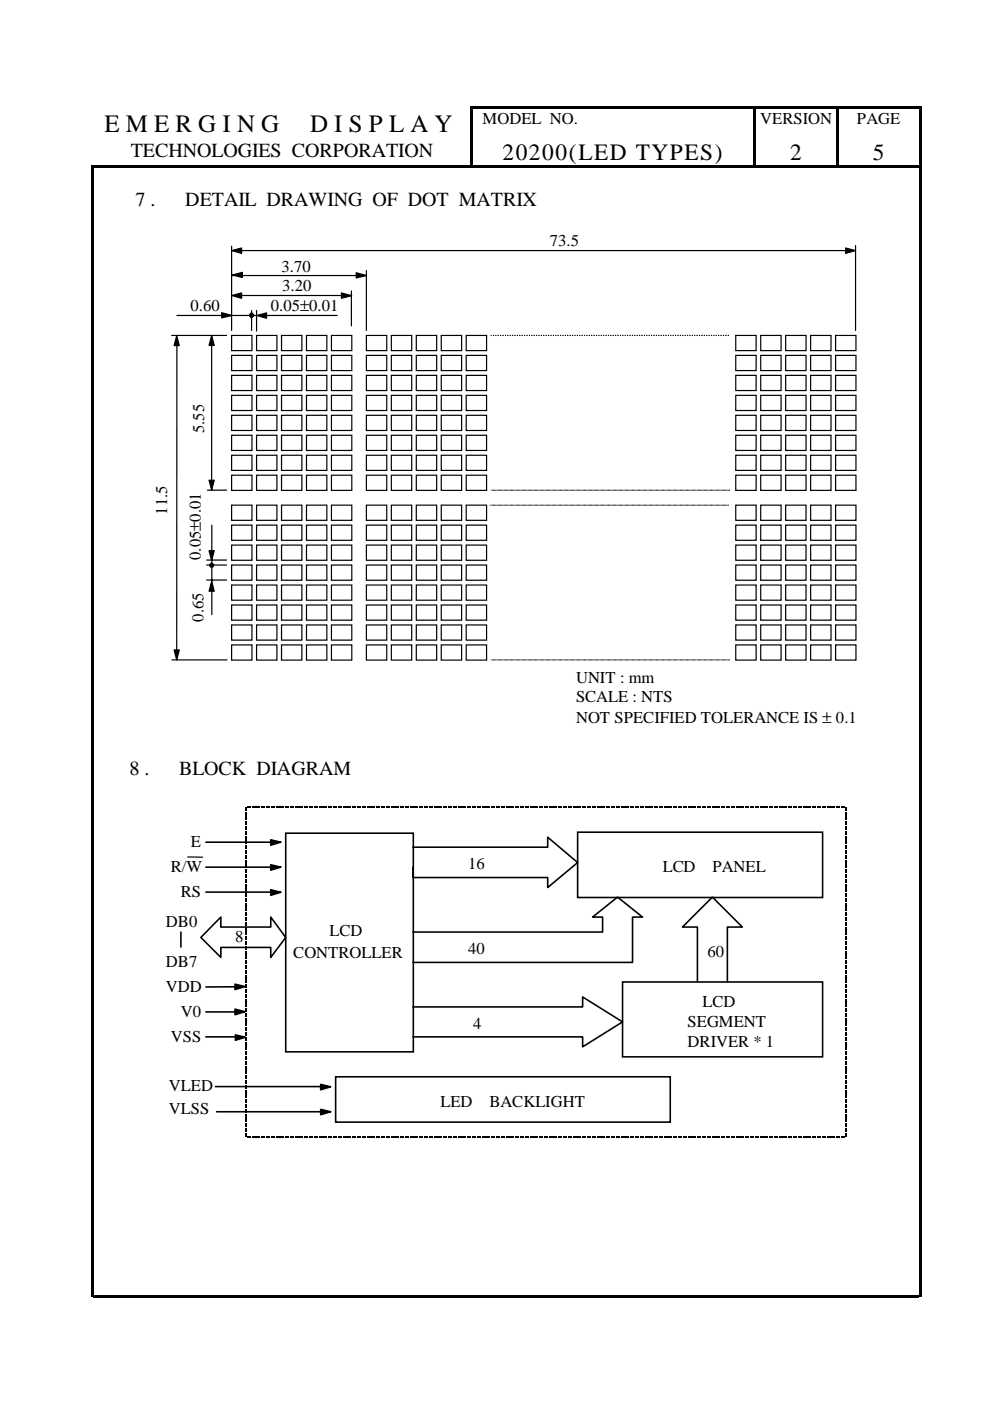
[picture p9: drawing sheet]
<svg xmlns="http://www.w3.org/2000/svg" width="210mm" height="297mm" viewBox="0 0 210 297" stroke-linecap="round" stroke-linejoin="round" font-family="sans-serif">
<defs><g id="words">
<g font-size="5.3">
<text x="22.1" y="28">E M E R G I N G</text>
<text x="65.7" y="28">D I S P L A Y</text>
</g>
<g font-size="5">
<text x="106.5" y="33.9">20200(LED TYPES)</text>
<text x="167.6" y="33.9">2</text>
<text x="185" y="33.9">5</text>
</g>
<g font-size="4.2">
<text x="27.7" y="33.3">TECHNOLOGIES CORPORATION</text>
<text x="28.7" y="43.8">7 .</text>
<text x="39.3" y="43.8">DETAIL DRAWING OF DOT MATRIX</text>
<text x="27.4" y="164.3">8 .</text>
<text x="38" y="164.3">BLOCK DIAGRAM</text>
</g>
<g font-size="3.5">
<text x="102.3" y="26.4">MODEL NO.</text>
<text x="161.2" y="26.4">VERSION</text>
<text x="181.7" y="26.4">PAGE</text>
<text x="116.6" y="52.2">73.5</text>
<text x="59.7" y="57.6">3.70</text>
<text x="40.4" y="65.9">0.60</text>
<text x="59.8" y="61.7">3.20</text>
<text x="57.4" y="66">0.05±0.01</text>
<text x="43.3" y="91.9" transform="rotate(-90 43.3 91.9)">5.55</text>
<text x="35.5" y="109.1" transform="rotate(-90 35.5 109.1)">11.5</text>
<text x="42.6" y="118.7" transform="rotate(-90 42.6 118.7)">0.05±0.01</text>
<text x="43.1" y="131.8" transform="rotate(-90 43.1 131.8)">0.65</text>
<text x="122.1" y="144.8">UNIT : mm</text>
<text x="122.1" y="148.9">SCALE : NTS</text>
<text x="122.1" y="153.3">NOT SPECIFIED TOLERANCE IS ± 0.1</text>
<text x="40.5" y="179.6">E</text>
<text x="36.2" y="184.9">R/W</text>
<text x="99.2" y="184.2">16</text>
<text x="140.5" y="184.9">LCD</text>
<text x="151" y="184.9">PANEL</text>
<text x="38.4" y="190.2">RS</text>
<text x="35.2" y="196.5">DB0</text>
<text x="49.9" y="199.7">8</text>
<text x="62.2" y="203.1">CONTROLLER</text>
<text x="69.8" y="198.5">LCD</text>
<text x="99.2" y="202.2">40</text>
<text x="150" y="202.9">60</text>
<text x="35.2" y="205">DB7</text>
<text x="35.2" y="210.3">VDD</text>
<text x="38.4" y="215.6">V0</text>
<text x="149" y="213.4">LCD</text>
<text x="36.2" y="220.9">VSS</text>
<text x="100.3" y="218.1">4</text>
<text x="145.8" y="217.7">SEGMENT</text>
<text x="145.8" y="221.9">DRIVER * 1</text>
<text x="35.8" y="231.4">VLED</text>
<text x="35.8" y="236.2">VLSS</text>
<text x="93.4" y="234.6">LED</text>
<text x="103.8" y="234.6">BACKLIGHT</text>
</g>
</g></defs>
<g fill="#000">
<path d="M19.3 35.1h.5v.5h-.5zM19.3 35.6h.5v4.2h-.5zM19.8 35.1h175v.5h-175zM99.8 22.5h.5v.6h-.5zM99.8 23.1h.5v6.2h-.5zM99.8 29.3h.5v5.8h-.5zM100.3 22.5h59.5v.5h-59.5zM159.8 22.5h.5v.6h-.5zM159.8 23.1h.5v6.2h-.5zM159.8 29.3h.5v5.8h-.5zM160.3 22.5h17v.5h-17zM177.3 22.5h.5v.6h-.5z"/>
<path d="M177.3 23.1h.5v6.2h-.5zM177.3 29.3h.5v5.8h-.5zM177.8 22.5h17v.5h-17zM194.8 22.5h.5v.6h-.5zM194.8 23.1h.5v6.2h-.5zM194.8 29.3h.5v5.8h-.5zM194.8 35.1h.5v.5h-.5zM194.8 35.6h.5v4.2h-.5zM19.3 39.8h.5v9.1h-.5zM194.8 39.8h.5v9.1h-.5zM104 71.1l.1-.1 .2 .1-.2 .1zM104.5 71.1l.2-.1 .1 .1-.2 .1z"/>
<path d="M105 71.1l.2-.1 .1 .1-.2 .1zM105.5 71.1l.2-.1 .1 .1-.2 .1zM106 71.1l.2-.1 .1 .1-.2 .1zM106.6 71.1l.1-.1 .1 .1-.2 .1zM107.1 71.1l.1-.1 .1 .1-.2 .1zM107.6 71.1l.1-.1 .1 .1-.2 .1zM108.1 71.1l.1-.1 .1 .1-.2 .1zM108.6 71.1l.2-.1v.1l-.2 .1zM109.1 71.1l.2-.1v.1l-.2 .1zM109.6 71.1l.2-.1 .1 .1-.3 .1zM110.1 71.1l.2-.1 .1 .1-.2 .1zM110.6 71.1l.2-.1 .1 .1-.2 .1z"/>
<path d="M111.1 71.1l.2-.1 .1 .1-.2 .1zM111.6 71.1l.2-.1 .1 .1-.2 .1zM112.1 71.1l.2-.1 .1 .1-.2 .1zM112.6 71.1l.2-.1 .1 .1-.2 .1zM113.2 71.1l.1-.1 .1 .1-.2 .1zM113.7 71.1l.1-.1 .1 .1-.2 .1zM114.2 71.1l.1-.1 .1 .1-.2 .1zM114.7 71.1l.2-.1v.1l-.2 .1zM115.2 71.1l.2-.1v.1l-.2 .1zM115.7 71.1l.2-.1 .1 .1-.3 .1zM116.2 71.1l.2-.1 .1 .1-.3 .1zM116.7 71.1l.2-.1 .1 .1-.2 .1z"/>
<path d="M117.2 71.1l.2-.1 .1 .1-.2 .1zM117.7 71.1l.2-.1 .1 .1-.2 .1zM118.2 71.1l.2-.1 .1 .1-.2 .1zM118.7 71.1l.2-.1 .1 .1-.2 .1zM119.3 71.1l.1-.1 .1 .1-.2 .1zM119.8 71.1l.1-.1 .1 .1-.2 .1zM120.3 71.1l.1-.1 .1 .1-.2 .1zM120.8 71.1l.1-.1 .1 .1-.2 .1zM121.3 71.1l.2-.1v.1l-.2 .1zM121.8 71.1l.2-.1v.1l-.2 .1zM122.3 71.1l.2-.1 .1 .1-.3 .1zM122.8 71.1l.2-.1 .1 .1-.2 .1z"/>
<path d="M123.3 71.1l.2-.1 .1 .1-.2 .1zM123.8 71.1l.2-.1 .1 .1-.2 .1zM124.3 71.1l.2-.1 .1 .1-.2 .1zM124.8 71.1l.2-.1 .1 .1-.2 .1zM125.3 71.1l.2-.1 .1 .1-.2 .1zM125.9 71.1l.1-.1 .1 .1-.2 .1zM126.4 71.1l.1-.1 .1 .1-.2 .1zM126.9 71.1l.1-.1 .1 .1-.2 .1zM127.4 71.1l.2-.1v.1l-.2 .1zM127.9 71.1l.2-.1v.1l-.2 .1zM128.4 71.1l.2-.1 .1 .1-.3 .1zM128.9 71.1l.2-.1 .1 .1-.3 .1z"/>
<path d="M129.4 71.1l.2-.1 .1 .1-.2 .1zM129.9 71.1l.2-.1 .1 .1-.2 .1zM130.4 71.1l.2-.1 .1 .1-.2 .1zM130.9 71.1l.2-.1 .1 .1-.2 .1zM131.4 71.1l.2-.1 .1 .1-.2 .1zM132 71.1l.1-.1 .1 .1-.2 .1zM132.5 71.1l.1-.1 .1 .1-.2 .1zM133 71.1l.1-.1 .1 .1-.2 .1zM133.5 71.1l.1-.1 .1 .1-.2 .1zM134 71.1l.2-.1v.1l-.2 .1zM134.5 71.1l.2-.1v.1l-.2 .1zM135 71.1l.2-.1 .1 .1-.3 .1z"/>
<path d="M135.5 71.1l.2-.1 .1 .1-.2 .1zM136 71.1l.2-.1 .1 .1-.2 .1zM136.5 71.1l.2-.1 .1 .1-.2 .1zM137 71.1l.2-.1 .1 .1-.2 .1zM137.5 71.1l.2-.1 .1 .1-.2 .1zM138 71.1l.2-.1 .1 .1-.2 .1zM138.6 71.1l.1-.1 .1 .1-.2 .1zM139.1 71.1l.1-.1 .1 .1-.2 .1zM139.6 71.1l.1-.1 .1 .1-.2 .1zM140.1 71.1l.2-.1v.1l-.2 .1zM140.6 71.1l.2-.1v.1l-.2 .1zM141.1 71.1l.2-.1 .1 .1-.3 .1z"/>
<path d="M141.6 71.1l.2-.1 .1 .1-.3 .1zM142.1 71.1l.2-.1 .1 .1-.2 .1zM142.6 71.1l.2-.1 .1 .1-.2 .1zM143.1 71.1l.2-.1 .1 .1-.2 .1zM143.6 71.1l.2-.1 .1 .1-.2 .1zM144.1 71.1l.2-.1 .1 .1-.2 .1zM144.7 71.1l.1-.1 .1 .1-.2 .1zM145.2 71.1l.1-.1 .1 .1-.2 .1zM145.7 71.1l.1-.1 .1 .1-.2 .1zM146.2 71.1l.1-.1 .1 .1-.2 .1zM146.7 71.1l.2-.1v.1l-.2 .1zM147.2 71.1l.2-.1v.1l-.2 .1z"/>
<path d="M147.7 71.1l.2-.1 .1 .1-.3 .1zM148.2 71.1l.2-.1 .1 .1-.2 .1zM148.7 71.1l.2-.1 .1 .1-.2 .1zM149.2 71.1l.2-.1 .1 .1-.2 .1zM149.7 71.1l.2-.1 .1 .1-.2 .1zM150.2 71.1l.2-.1 .1 .1-.2 .1zM150.7 71.1l.2-.1 .1 .1-.2 .1zM151.3 71.1l.1-.1 .1 .1-.2 .1zM151.8 71.1l.1-.1 .1 .1-.2 .1zM152.3 71.1l.1-.1 .1 .1-.2 .1zM152.8 71.1l.2-.1v.1l-.2 .1zM153.3 71.1l.2-.1v.1l-.2 .1z"/>
<path d="M153.8 71.1l.2-.1 .1 .1-.3 .1zM154.3 71.1l.2-.1 .1 .1-.3 .1zM103.8 107.1l.1-.1 .1 .1-.1 .1zM104 103.9l.1-.1 .2 .1-.2 .2zM104 107.1l.1-.1 .2 .1-.2 .1zM104.3 107.1l.1-.1 .1 .1-.2 .1zM104.3 103.9l.1-.1 .1 .1-.1 .2zM104.5 103.9l.2-.1 .1 .1-.2 .2zM104.5 107.1l.2-.1 .1 .1-.2 .1zM104.9 103.8l.1 .1-.1 .2-.1-.1zM104.9 107l.1 .1-.1 .1h-.1zM105.1 103.8l.2 .1-.1 .2-.2-.1z"/>
<path d="M105.1 107l.2 .1-.1 .1h-.2zM105.3 103.9l.2-.1v.1l-.2 .2zM105.3 107.1l.2-.1v.1l-.2 .1zM105.5 103.9l.2-.1 .1 .1-.2 .2zM105.5 107.1l.2-.1 .1 .1-.2 .1zM105.9 103.8l.1 .1-.1 .2-.1-.1zM105.9 107l.1 .1-.1 .1h-.1zM106.1 103.8l.2 .1-.1 .2-.2-.1zM106.1 107l.2 .1-.1 .1h-.2zM106.3 103.9l.2-.1 .1 .1-.3 .2zM106.3 107.1l.2-.1 .1 .1-.3 .1zM106.6 103.9l.1-.1 .1 .1-.2 .2z"/>
<path d="M106.6 107.1l.1-.1 .1 .1-.2 .1zM106.9 103.8l.2 .1-.2 .2-.1-.1zM106.9 107l.2 .1-.2 .1h-.1zM107.1 103.8l.2 .1-.1 .2-.1-.1zM107.1 107l.2 .1-.1 .1h-.1zM107.3 103.9l.2-.1 .1 .1-.2 .2zM107.3 107.1l.2-.1 .1 .1-.2 .1zM107.6 103.9l.1-.1 .1 .1-.2 .2zM107.6 107.1l.1-.1 .1 .1-.2 .1zM107.9 103.8l.2 .1-.2 .2-.1-.1zM107.9 107l.2 .1-.2 .1h-.1zM108.1 103.9l.1-.1 .1 .1-.2 .2z"/>
<path d="M108.1 107.1l.1-.1 .1 .1-.2 .1zM108.3 103.9l.2-.1 .1 .1-.2 .2zM108.3 107.1l.2-.1 .1 .1-.2 .1zM108.6 103.9l.2-.1v.1l-.2 .2zM108.6 107.1l.2-.1v.1l-.2 .1zM108.8 103.9l.2-.1 .1 .1-.2 .2zM108.8 107.1l.2-.1 .1 .1-.2 .1zM109.1 103.9l.2-.1v.1l-.2 .2zM109.1 107.1l.2-.1v.1l-.2 .1zM109.3 103.9l.2-.1 .1 .1-.2 .2zM109.3 107.1l.2-.1 .1 .1-.2 .1zM109.6 103.9l.2-.1 .1 .1-.3 .2z"/>
<path d="M109.6 107.1l.2-.1 .1 .1-.3 .1zM109.9 103.9l.1-.1 .1 .1-.2 .2zM109.9 107.1l.1-.1 .1 .1-.2 .1zM110.1 103.9l.2-.1 .1 .1-.2 .2zM110.1 107.1l.2-.1 .1 .1-.2 .1zM110.4 103.9l.1-.1 .1 .1-.2 .2zM110.4 107.1l.1-.1 .1 .1-.2 .1zM110.6 103.9l.2-.1 .1 .1-.2 .2zM110.6 107.1l.2-.1 .1 .1-.2 .1zM110.9 103.9l.1-.1 .1 .1-.2 .2zM110.9 107.1l.1-.1 .1 .1-.2 .1zM111.1 103.9l.2-.1 .1 .1-.2 .2z"/>
<path d="M111.1 107.1l.2-.1 .1 .1-.2 .1zM111.4 103.9l.1-.1 .1 .1-.2 .2zM111.4 107.1l.1-.1 .1 .1-.2 .1zM111.6 103.9l.2-.1 .1 .1-.2 .2zM111.6 107.1l.2-.1 .1 .1-.2 .1zM111.9 103.9l.2-.1v.1l-.2 .2zM111.9 107.1l.2-.1v.1l-.2 .1zM112.1 103.9l.2-.1 .1 .1-.2 .2zM112.1 107.1l.2-.1 .1 .1-.2 .1zM112.4 103.9l.2-.1v.1l-.2 .2zM112.4 107.1l.2-.1v.1l-.2 .1zM112.6 103.9l.2-.1 .1 .1-.2 .2z"/>
<path d="M112.6 107.1l.2-.1 .1 .1-.2 .1zM112.9 103.9l.2-.1 .1 .1-.3 .2zM112.9 107.1l.2-.1 .1 .1-.3 .1zM113.2 103.9l.1-.1 .1 .1-.2 .2zM113.2 107.1l.1-.1 .1 .1-.2 .1zM113.4 103.9l.2-.1 .1 .1-.2 .2zM113.4 107.1l.2-.1 .1 .1-.2 .1zM113.7 103.9l.1-.1 .1 .1-.2 .2zM113.7 107.1l.1-.1 .1 .1-.2 .1zM114 103.8l.2 .1-.2 .2zM114 107l.2 .1-.2 .1zM114.3 103.8l.1 .1-.2 .2z"/>
<path d="M114.3 107l.1 .1-.2 .1zM114.4 103.9l.2-.1 .1 .1-.2 .2zM114.4 107.1l.2-.1 .1 .1-.2 .1zM114.7 103.9l.2-.1v.1l-.2 .2zM114.7 107.1l.2-.1v.1l-.2 .1zM114.9 103.9l.2-.1 .1 .1-.2 .2zM114.9 107.1l.2-.1 .1 .1-.2 .1zM115.2 103.9l.2-.1v.1l-.2 .2zM115.2 107.1l.2-.1v.1l-.2 .1zM115.4 103.9l.2-.1 .1 .1-.2 .2zM115.4 107.1l.2-.1 .1 .1-.2 .1zM115.7 103.9l.2-.1 .1 .1-.3 .2z"/>
<path d="M115.7 107.1l.2-.1 .1 .1-.3 .1zM116 103.9l.1-.1 .1 .1-.2 .2zM116 107.1l.1-.1 .1 .1-.2 .1zM116.2 103.9l.2-.1 .1 .1-.3 .2zM116.2 107.1l.2-.1 .1 .1-.3 .1zM116.5 103.9l.1-.1 .1 .1-.2 .2zM116.5 107.1l.1-.1 .1 .1-.2 .1zM116.8 103.8l.2 .1-.2 .2-.1-.1zM116.8 107l.2 .1-.2 .1h-.1zM117.1 103.8l.1 .1-.1 .2-.1-.1zM117.1 107l.1 .1-.1 .1h-.1zM117.2 103.9l.2-.1 .1 .1-.2 .2z"/>
<path d="M117.2 107.1l.2-.1 .1 .1-.2 .1zM117.5 103.9l.1-.1 .1 .1-.2 .2zM117.5 107.1l.1-.1 .1 .1-.2 .1zM117.8 103.8l.2 .1-.1 .2-.2-.1zM117.8 107l.2 .1-.1 .1h-.2zM118.1 103.8l.1 .1-.1 .2-.1-.1zM118.1 107l.1 .1-.1 .1h-.1zM118.2 103.9l.2-.1 .1 .1-.2 .2zM118.2 107.1l.2-.1 .1 .1-.2 .1zM118.5 103.9l.2-.1v.1l-.2 .2zM118.5 107.1l.2-.1v.1l-.2 .1zM118.8 103.8l.2 .1-.1 .2-.2-.1z"/>
<path d="M118.8 107l.2 .1-.1 .1h-.2zM119.1 103.8l.2 .1-.2 .2-.1-.1zM119.1 107l.2 .1-.2 .1h-.1zM119.3 103.9l.1-.1 .1 .1-.2 .2zM119.3 107.1l.1-.1 .1 .1-.2 .1zM119.5 103.9l.2-.1 .1 .1-.3 .2zM119.5 107.1l.2-.1 .1 .1-.3 .1zM119.8 103.8l.2 .1-.1 .2-.1-.1zM119.8 107l.2 .1-.1 .1h-.1zM120.1 103.8l.2 .1-.2 .2-.1-.1zM120.1 107l.2 .1-.2 .1h-.1zM120.3 103.9l.1-.1 .1 .1-.2 .2z"/>
<path d="M120.3 107.1l.1-.1 .1 .1-.2 .1zM120.5 103.9l.2-.1 .1 .1-.2 .2zM120.5 107.1l.2-.1 .1 .1-.2 .1zM120.8 103.9l.1-.1 .1 .1-.2 .2zM120.8 107.1l.1-.1 .1 .1-.2 .1zM121 103.9l.2-.1 .1 .1-.2 .2zM121 107.1l.2-.1 .1 .1-.2 .1zM121.3 103.9l.2-.1v.1l-.2 .2zM121.3 107.1l.2-.1v.1l-.2 .1zM121.5 103.9l.2-.1 .1 .1-.2 .2zM121.5 107.1l.2-.1 .1 .1-.2 .1zM121.8 103.9l.2-.1v.1l-.2 .2z"/>
<path d="M121.8 107.1l.2-.1v.1l-.2 .1zM122 103.9l.2-.1 .1 .1-.2 .2zM122 107.1l.2-.1 .1 .1-.2 .1zM122.3 103.9l.2-.1 .1 .1-.3 .2zM122.3 107.1l.2-.1 .1 .1-.3 .1zM122.6 103.9l.1-.1 .1 .1-.2 .2zM122.6 107.1l.1-.1 .1 .1-.2 .1zM122.9 103.8l.2 .1-.2 .2-.1-.1zM122.9 107l.2 .1-.2 .1h-.1zM123.1 103.9l.1-.1 .1 .1-.2 .2zM123.1 107.1l.1-.1 .1 .1-.2 .1zM123.3 103.9l.2-.1 .1 .1-.2 .2z"/>
<path d="M123.3 107.1l.2-.1 .1 .1-.2 .1zM123.7 103.8l.1 .1-.1 .2-.1-.1zM123.7 107l.1 .1-.1 .1h-.1zM123.9 103.8l.2 .1-.1 .2-.2-.1zM123.9 107l.2 .1-.1 .1h-.2zM124.1 103.9l.1-.1 .1 .1-.2 .2zM124.1 107.1l.1-.1 .1 .1-.2 .1zM124.3 103.9l.2-.1 .1 .1-.2 .2zM124.3 107.1l.2-.1 .1 .1-.2 .1zM124.7 103.8l.1 .1-.1 .2-.1-.1zM124.7 107l.1 .1-.1 .1h-.1zM124.9 103.8l.2 .1-.1 .2-.2-.1z"/>
<path d="M124.9 107l.2 .1-.1 .1h-.2zM125.1 103.9l.2-.1v.1l-.2 .2zM125.1 107.1l.2-.1v.1l-.2 .1zM125.3 103.9l.2-.1 .1 .1-.2 .2zM125.3 107.1l.2-.1 .1 .1-.2 .1zM125.7 103.8l.2 .1-.2 .2-.1-.1zM125.7 107l.2 .1-.2 .1h-.1zM125.9 103.8l.2 .1-.1 .2-.1-.1zM125.9 107l.2 .1-.1 .1h-.1zM126.1 103.9l.2-.1 .1 .1-.2 .2zM126.1 107.1l.2-.1 .1 .1-.2 .1zM126.4 103.9l.1-.1 .1 .1-.2 .2z"/>
<path d="M126.4 107.1l.1-.1 .1 .1-.2 .1zM126.6 103.9l.2-.1 .1 .1-.2 .2zM126.6 107.1l.2-.1 .1 .1-.2 .1zM126.9 103.9l.1-.1 .1 .1-.2 .2zM126.9 107.1l.1-.1 .1 .1-.2 .1zM127.1 103.9l.2-.1 .1 .1-.2 .2zM127.1 107.1l.2-.1 .1 .1-.2 .1zM127.4 103.9l.2-.1v.1l-.2 .2zM127.4 107.1l.2-.1v.1l-.2 .1zM127.6 103.9l.2-.1 .1 .1-.2 .2zM127.6 107.1l.2-.1 .1 .1-.2 .1zM127.9 103.9l.2-.1v.1l-.2 .2z"/>
<path d="M127.9 107.1l.2-.1v.1l-.2 .1zM128.1 103.9l.2-.1 .1 .1-.2 .2zM128.1 107.1l.2-.1 .1 .1-.2 .1zM128.4 103.9l.2-.1 .1 .1-.3 .2zM128.4 107.1l.2-.1 .1 .1-.3 .1zM128.7 103.9l.1-.1 .1 .1-.2 .2zM128.7 107.1l.1-.1 .1 .1-.2 .1zM128.9 103.9l.2-.1 .1 .1-.3 .2zM128.9 107.1l.2-.1 .1 .1-.3 .1zM129.2 103.9l.1-.1 .1 .1-.2 .2zM129.2 107.1l.1-.1 .1 .1-.2 .1zM129.5 103.8l.2 .1-.2 .2-.1-.1z"/>
<path d="M129.5 107l.2 .1-.2 .1h-.1zM129.7 103.9l.1-.1 .1 .1-.2 .2zM129.7 107.1l.1-.1 .1 .1-.2 .1zM130 103.8l.2 .1-.2 .2-.1-.1zM130 107l.2 .1-.2 .1h-.1zM130.2 103.9l.1-.1 .1 .1-.2 .2zM130.2 107.1l.1-.1 .1 .1-.2 .1zM130.5 103.8l.2 .1-.1 .2-.2-.1zM130.5 107l.2 .1-.1 .1h-.2zM130.7 103.9l.2-.1v.1l-.2 .2zM130.7 107.1l.2-.1v.1l-.2 .1zM131 103.8l.2 .1-.1 .2-.2-.1z"/>
<path d="M131 107l.2 .1-.1 .1h-.2zM131.2 103.9l.2-.1v.1l-.2 .2zM131.2 107.1l.2-.1v.1l-.2 .1zM131.5 103.8l.2 .1-.1 .2-.2-.1zM131.5 107l.2 .1-.1 .1h-.2zM131.7 103.9l.2-.1 .1 .1-.3 .2zM131.7 107.1l.2-.1 .1 .1-.3 .1zM132 103.8l.2 .1-.1 .2-.1-.1zM132 107l.2 .1-.1 .1h-.1zM132.2 103.9l.2-.1 .1 .1-.3 .2zM132.2 107.1l.2-.1 .1 .1-.3 .1zM132.5 103.8l.2 .1-.1 .2-.1-.1z"/>
<path d="M132.5 107l.2 .1-.1 .1h-.1zM132.7 103.9l.2-.1 .1 .1-.2 .2zM132.7 107.1l.2-.1 .1 .1-.2 .1zM133.1 103.8l.1 .1-.1 .2-.1-.1zM133.1 107l.1 .1-.1 .1h-.1zM133.2 103.9l.2-.1 .1 .1-.2 .2zM133.2 107.1l.2-.1 .1 .1-.2 .1zM133.5 103.9l.1-.1 .1 .1-.2 .2zM133.5 107.1l.1-.1 .1 .1-.2 .1zM133.7 103.9l.2-.1 .1 .1-.2 .2zM133.7 107.1l.2-.1 .1 .1-.2 .1zM134 103.9l.2-.1v.1l-.2 .2z"/>
<path d="M134 107.1l.2-.1v.1l-.2 .1zM134.2 103.9l.2-.1 .1 .1-.2 .2zM134.2 107.1l.2-.1 .1 .1-.2 .1zM134.5 103.9l.2-.1v.1l-.2 .2zM134.5 107.1l.2-.1v.1l-.2 .1zM134.7 103.9l.2-.1 .1 .1-.2 .2zM134.7 107.1l.2-.1 .1 .1-.2 .1zM135 103.9l.2-.1 .1 .1-.3 .2zM135 107.1l.2-.1 .1 .1-.3 .1zM135.3 103.9l.1-.1 .1 .1-.2 .2zM135.3 107.1l.1-.1 .1 .1-.2 .1zM135.5 103.9l.2-.1 .1 .1-.2 .2z"/>
<path d="M135.5 107.1l.2-.1 .1 .1-.2 .1zM135.8 103.8l.2 .1-.1 .2-.1-.1zM135.8 107l.2 .1-.1 .1h-.1zM136 103.9l.2-.1 .1 .1-.2 .2zM136 107.1l.2-.1 .1 .1-.2 .1zM136.4 103.8l.1 .1-.1 .2-.1-.1zM136.4 107l.1 .1-.1 .1h-.1zM136.5 103.9l.2-.1 .1 .1-.2 .2zM136.5 107.1l.2-.1 .1 .1-.2 .1zM136.8 103.9l.1-.1 .1 .1-.2 .2zM136.8 107.1l.1-.1 .1 .1-.2 .1zM137 103.9l.2-.1 .1 .1-.2 .2z"/>
<path d="M137 107.1l.2-.1 .1 .1-.2 .1zM137.3 103.9l.2-.1v.1l-.2 .2zM137.3 107.1l.2-.1v.1l-.2 .1zM137.5 103.9l.2-.1 .1 .1-.2 .2zM137.5 107.1l.2-.1 .1 .1-.2 .1zM137.8 103.9l.2-.1v.1l-.2 .2zM137.8 107.1l.2-.1v.1l-.2 .1zM138 103.9l.2-.1 .1 .1-.2 .2zM138 107.1l.2-.1 .1 .1-.2 .1zM138.3 103.9l.2-.1 .1 .1-.3 .2zM138.3 107.1l.2-.1 .1 .1-.3 .1zM138.6 103.9l.1-.1 .1 .1-.2 .2z"/>
<path d="M138.6 107.1l.1-.1 .1 .1-.2 .1zM138.8 103.9l.2-.1 .1 .1-.2 .2zM138.8 107.1l.2-.1 .1 .1-.2 .1zM139.1 103.9l.1-.1 .1 .1-.2 .2zM139.1 107.1l.1-.1 .1 .1-.2 .1zM139.3 103.9l.2-.1 .1 .1-.2 .2zM139.3 107.1l.2-.1 .1 .1-.2 .1zM139.6 103.9l.1-.1 .1 .1-.2 .2zM139.6 107.1l.1-.1 .1 .1-.2 .1zM139.8 103.9l.2-.1 .1 .1-.2 .2zM139.8 107.1l.2-.1 .1 .1-.2 .1zM140.1 103.9l.2-.1v.1l-.2 .2z"/>
<path d="M140.1 107.1l.2-.1v.1l-.2 .1zM140.3 103.9l.2-.1 .1 .1-.2 .2zM140.3 107.1l.2-.1 .1 .1-.2 .1zM140.6 103.9l.2-.1v.1l-.2 .2zM140.6 107.1l.2-.1v.1l-.2 .1zM140.8 103.9l.2-.1 .1 .1-.2 .2zM140.8 107.1l.2-.1 .1 .1-.2 .1zM141.1 103.9l.2-.1 .1 .1-.3 .2zM141.1 107.1l.2-.1 .1 .1-.3 .1zM141.4 103.9l.1-.1 .1 .1-.2 .2zM141.4 107.1l.1-.1 .1 .1-.2 .1zM141.6 103.9l.2-.1 .1 .1-.3 .2z"/>
<path d="M141.6 107.1l.2-.1 .1 .1-.3 .1zM141.9 103.8l.2 .1-.1 .2-.1-.1zM141.9 107l.2 .1-.1 .1h-.1zM142.1 103.9l.2-.1 .1 .1-.2 .2zM142.1 107.1l.2-.1 .1 .1-.2 .1zM142.5 103.8l.1 .1-.1 .2-.1-.1zM142.5 107l.1 .1-.1 .1h-.1zM142.6 103.9l.2-.1 .1 .1-.2 .2zM142.6 107.1l.2-.1 .1 .1-.2 .1zM143 103.8l.1 .1-.1 .2-.1-.1zM143 107l.1 .1-.1 .1h-.1zM143.1 103.9l.2-.1 .1 .1-.2 .2z"/>
<path d="M143.1 107.1l.2-.1 .1 .1-.2 .1zM143.5 103.8l.1 .1-.1 .2-.1-.1zM143.5 107l.1 .1-.1 .1h-.1zM143.6 103.9l.2-.1 .1 .1-.2 .2zM143.6 107.1l.2-.1 .1 .1-.2 .1zM144 103.8l.1 .1-.1 .2-.1-.1zM144 107l.1 .1-.1 .1h-.1zM144.1 103.9l.2-.1 .1 .1-.2 .2zM144.1 107.1l.2-.1 .1 .1-.2 .1zM144.5 103.8l.2 .1-.2 .2-.1-.1zM144.5 107l.2 .1-.2 .1h-.1zM144.7 103.9l.1-.1 .1 .1-.2 .2z"/>
<path d="M144.7 107.1l.1-.1 .1 .1-.2 .1zM145 103.8l.2 .1-.2 .2-.1-.1zM145 107l.2 .1-.2 .1h-.1zM145.2 103.9l.1-.1 .1 .1-.2 .2zM145.2 107.1l.1-.1 .1 .1-.2 .1zM145.5 103.8l.2 .1-.2 .2-.1-.1zM145.5 107l.2 .1-.2 .1h-.1zM145.7 103.9l.1-.1 .1 .1-.2 .2zM145.7 107.1l.1-.1 .1 .1-.2 .1zM146 103.8l.2 .1-.2 .2-.1-.1zM146 107l.2 .1-.2 .1h-.1zM146.2 103.9l.1-.1 .1 .1-.2 .2z"/>
<path d="M146.2 107.1l.1-.1 .1 .1-.2 .1zM146.4 103.9l.2-.1 .1 .1-.2 .2zM146.4 107.1l.2-.1 .1 .1-.2 .1zM146.7 103.9l.2-.1v.1l-.2 .2zM146.7 107.1l.2-.1v.1l-.2 .1zM146.9 103.9l.2-.1 .1 .1-.2 .2zM146.9 107.1l.2-.1 .1 .1-.2 .1zM147.2 103.9l.2-.1v.1l-.2 .2zM147.2 107.1l.2-.1v.1l-.2 .1zM147.4 103.9l.2-.1 .1 .1-.2 .2zM147.4 107.1l.2-.1 .1 .1-.2 .1zM147.7 103.9l.2-.1 .1 .1-.3 .2z"/>
<path d="M147.7 107.1l.2-.1 .1 .1-.3 .1zM148 103.9l.1-.1 .1 .1-.2 .2zM148 107.1l.1-.1 .1 .1-.2 .1zM148.3 103.8l.2 .1-.2 .2-.1-.1zM148.3 107l.2 .1-.2 .1h-.1zM148.5 103.9l.1-.1 .1 .1-.2 .2zM148.5 107.1l.1-.1 .1 .1-.2 .1zM148.8 103.8l.2 .1-.2 .2-.1-.1zM148.8 107l.2 .1-.2 .1h-.1zM149 103.9l.1-.1 .1 .1-.2 .2zM149 107.1l.1-.1 .1 .1-.2 .1zM149.3 103.8l.2 .1-.1 .2-.2-.1z"/>
<path d="M149.3 107l.2 .1-.1 .1h-.2zM149.5 103.9l.1-.1 .1 .1-.2 .2zM149.5 107.1l.1-.1 .1 .1-.2 .1zM149.8 103.8l.2 .1-.1 .2-.2-.1zM149.7 107.1l.2-.1 .1 .1-.2 .1zM150 103.9l.2-.1v.1l-.2 .2zM150 107.1l.2-.1v.1l-.2 .1zM150.3 103.8l.2 .1-.1 .2-.2-.1zM150.2 107.1l.2-.1 .1 .1-.2 .1zM150.5 103.9l.2-.1v.1l-.2 .2zM150.5 107.1l.2-.1v.1l-.2 .1zM150.8 103.8l.2 .1-.1 .2-.2-.1z"/>
<path d="M150.8 107l.2 .1-.1 .1h-.2zM151 103.9l.2-.1 .1 .1-.3 .2zM151 107.1l.2-.1 .1 .1-.3 .1zM151.3 103.8l.2 .1-.1 .2-.1-.1zM151.3 107l.2 .1-.1 .1h-.1zM151.5 103.9l.2-.1 .1 .1-.2 .2zM151.5 107.1l.2-.1 .1 .1-.2 .1zM151.8 103.8l.2 .1-.1 .2-.1-.1zM151.8 107.1l.1-.1 .1 .1-.2 .1zM152 103.9l.2-.1 .1 .1-.2 .2zM152 107.1l.2-.1 .1 .1-.2 .1zM152.4 103.8l.1 .1-.1 .2-.1-.1z"/>
<path d="M152.3 107.1l.1-.1 .1 .1-.2 .1zM152.5 103.9l.2-.1 .1 .1-.2 .2zM152.5 107.1l.2-.1 .1 .1-.2 .1zM152.8 103.9l.2-.1v.1l-.2 .2zM152.8 107.1l.2-.1v.1l-.2 .1zM153 103.9l.2-.1 .1 .1-.2 .2zM153 107.1l.2-.1 .1 .1-.2 .1zM153.3 103.9l.2-.1v.1l-.2 .2zM153.3 107.1l.2-.1v.1l-.2 .1zM153.5 103.9l.2-.1 .1 .1-.2 .2zM153.5 107.1l.2-.1 .1 .1-.2 .1zM153.8 103.9l.2-.1 .1 .1-.3 .2z"/>
<path d="M153.8 107.1l.2-.1 .1 .1-.3 .1zM154.1 103.9l.1-.1 .1 .1-.2 .2zM154.1 107.1l.1-.1 .1 .1-.2 .1zM154.3 103.9l.2-.1 .1 .1-.3 .2zM154.3 107.1l.2-.1 .1 .1-.3 .1zM154.6 103.9l.1-.1 .1 .1-.2 .2zM104 139.9l.1-.1 .2 .1-.2 .1zM104.3 139.9l.1-.1 .1 .1-.1 .1zM104.6 139.8l.2 .1-.2 .1h-.1zM104.9 139.8l.1 .1-.1 .1h-.1zM105.1 139.8l.2 .1-.2 .1zM105.3 139.8l.2 .1-.2 .1z"/>
<path d="M105.6 139.8l.2 .1-.2 .1zM105.8 139.8l.2 .1-.2 .1zM106.1 139.8l.2 .1-.1 .1h-.2zM106.4 139.8l.2 .1-.2 .1h-.1zM106.6 139.8l.2 .1-.1 .1h-.1zM106.9 139.8l.2 .1-.2 .1h-.1zM107.1 139.8l.2 .1-.1 .1h-.1zM107.4 139.8l.2 .1-.2 .1h-.1zM107.7 139.8l.1 .1-.1 .1h-.1zM107.9 139.8l.2 .1-.2 .1h-.1zM108.1 139.9l.1-.1 .1 .1-.2 .1zM108.3 139.9l.2-.1 .1 .1-.2 .1z"/>
<path d="M108.6 139.9l.2-.1v.1l-.2 .1zM108.8 139.9l.2-.1 .1 .1-.2 .1zM109.1 139.9l.2-.1v.1l-.2 .1zM109.3 139.9l.2-.1 .1 .1-.2 .1zM109.6 139.9l.2-.1 .1 .1-.3 .1zM109.9 139.9l.1-.1 .1 .1-.2 .1zM110.2 139.8l.2 .1-.2 .1h-.1zM110.4 139.8l.2 .1-.1 .1h-.1zM110.7 139.8l.2 .1-.2 .1h-.1zM111 139.8l.1 .1-.1 .1h-.1zM111.2 139.8l.2 .1-.2 .1zM111.5 139.8l.1 .1-.2 .1z"/>
<path d="M111.7 139.8l.2 .1-.2 .1zM111.9 139.8l.2 .1-.2 .1zM112.2 139.8l.2 .1-.2 .1zM112.4 139.8l.2 .1-.2 .1zM112.7 139.8l.2 .1-.2 .1zM113 139.8l.2 .1-.3 .1zM113.2 139.8l.2 .1-.2 .1zM113.5 139.8l.2 .1-.2 .1zM113.7 139.8l.2 .1-.2 .1zM114 139.8l.2 .1-.2 .1zM114.3 139.8l.1 .1-.2 .1zM114.4 139.9l.2-.1 .1 .1-.2 .1z"/>
<path d="M114.7 139.9l.2-.1v.1l-.2 .1zM114.9 139.9l.2-.1 .1 .1-.2 .1zM115.2 139.9l.2-.1v.1l-.2 .1zM115.4 139.9l.2-.1 .1 .1-.2 .1zM115.7 139.9l.2-.1 .1 .1-.3 .1zM116 139.9l.1-.1 .1 .1-.2 .1zM116.2 139.9l.2-.1 .1 .1-.3 .1zM116.5 139.8l.2 .1-.1 .1h-.1zM116.8 139.8l.2 .1-.2 .1h-.1zM117.1 139.8l.1 .1-.1 .1h-.1zM117.3 139.8l.2 .1-.2 .1h-.1zM117.6 139.8l.1 .1-.1 .1h-.1z"/>
<path d="M117.8 139.8l.2 .1-.1 .1h-.2zM118 139.8l.2 .1-.2 .1zM118.3 139.8l.2 .1-.1 .1h-.2zM118.5 139.8l.2 .1-.2 .1zM118.8 139.8l.2 .1-.2 .1zM119.1 139.8l.2 .1-.2 .1h-.1zM119.3 139.8l.2 .1-.2 .1zM119.6 139.8l.2 .1-.2 .1h-.1zM119.8 139.8l.2 .1-.1 .1h-.1zM120.1 139.8l.2 .1-.2 .1h-.1zM120.4 139.8l.1 .1-.1 .1h-.1zM120.6 139.8l.2 .1-.2 .1h-.1z"/>
<path d="M120.8 139.9l.1-.1 .1 .1-.2 .1zM121 139.9l.2-.1 .1 .1-.2 .1zM121.3 139.9l.2-.1v.1l-.2 .1zM121.5 139.9l.2-.1 .1 .1-.2 .1zM121.8 139.9l.2-.1v.1l-.2 .1zM122 139.9l.2-.1 .1 .1-.2 .1zM122.3 139.9l.2-.1 .1 .1-.3 .1zM122.6 139.9l.1-.1 .1 .1-.2 .1zM122.9 139.8l.2 .1-.2 .1h-.1zM123.1 139.8l.2 .1-.1 .1h-.1zM123.4 139.8l.2 .1-.2 .1h-.1zM123.7 139.8l.1 .1-.1 .1h-.1z"/>
<path d="M123.9 139.8l.2 .1-.1 .1h-.2zM124.2 139.8l.1 .1-.1 .1h-.1zM124.4 139.8l.2 .1-.2 .1zM124.7 139.8l.1 .1-.1 .1h-.1zM124.9 139.8l.2 .1-.2 .1zM125.1 139.8l.2 .1-.2 .1zM125.4 139.8l.2 .1-.1 .1h-.2zM125.6 139.8l.3 .1-.3 .1zM125.9 139.8l.2 .1-.1 .1h-.1zM126.2 139.8l.2 .1-.2 .1h-.1zM126.4 139.8l.2 .1-.2 .1zM126.7 139.8l.2 .1-.2 .1z"/>
<path d="M127 139.8l.1 .1-.2 .1zM127.1 139.9l.2-.1 .1 .1-.2 .1zM127.4 139.9l.2-.1v.1l-.2 .1zM127.6 139.9l.2-.1 .1 .1-.2 .1zM127.9 139.9l.2-.1v.1l-.2 .1zM128.1 139.9l.2-.1 .1 .1-.2 .1zM128.4 139.9l.2-.1 .1 .1-.3 .1zM128.7 139.9l.1-.1 .1 .1-.2 .1zM128.9 139.9l.2-.1 .1 .1-.3 .1zM129.2 139.8l.2 .1-.1 .1h-.1zM129.5 139.8l.2 .1-.2 .1h-.1zM129.8 139.8l.1 .1-.1 .1h-.1z"/>
<path d="M130 139.8l.2 .1-.2 .1h-.1zM130.2 139.8l.2 .1-.2 .1zM130.5 139.8l.2 .1-.1 .1h-.2zM130.7 139.8l.2 .1-.2 .1zM131 139.8l.2 .1-.1 .1h-.2zM131.3 139.8l.1 .1-.1 .1h-.1zM131.5 139.8l.2 .1-.1 .1h-.2zM131.8 139.8l.2 .1-.2 .1h-.1zM132 139.8l.2 .1-.2 .1zM132.3 139.8l.2 .1-.2 .1h-.1zM132.5 139.8l.2 .1-.2 .1zM132.8 139.8l.2 .1-.2 .1h-.1z"/>
<path d="M133.1 139.8l.1 .1-.1 .1h-.1zM133.3 139.8l.2 .1-.2 .1h-.1zM133.5 139.9l.1-.1 .1 .1-.2 .1zM133.7 139.9l.2-.1 .1 .1-.2 .1zM134 139.9l.2-.1v.1l-.2 .1zM134.2 139.9l.2-.1 .1 .1-.2 .1zM134.5 139.9l.2-.1v.1l-.2 .1zM134.7 139.9l.2-.1 .1 .1-.2 .1zM135 139.9l.2-.1 .1 .1-.3 .1zM135.3 139.9l.1-.1 .1 .1-.2 .1zM135.6 139.8l.2 .1-.2 .1h-.1zM135.8 139.8l.2 .1-.1 .1h-.1z"/>
<path d="M136.1 139.8l.2 .1-.2 .1h-.1zM136.4 139.8l.1 .1-.1 .1h-.1zM136.6 139.8l.2 .1-.1 .1h-.2zM136.9 139.8l.1 .1-.2 .1zM137.1 139.8l.2 .1-.2 .1zM137.4 139.8l.1 .1-.2 .1zM137.6 139.8l.2 .1-.2 .1zM137.9 139.8l.1 .1-.2 .1zM138.1 139.8l.2 .1-.1 .1h-.2zM138.3 139.8l.3 .1-.3 .1zM138.6 139.8l.2 .1-.1 .1h-.1zM138.9 139.8l.2 .1-.2 .1z"/>
<path d="M139.1 139.8l.2 .1-.1 .1h-.1zM139.4 139.8l.2 .1-.2 .1zM139.7 139.8l.1 .1-.1 .1h-.1zM139.8 139.9l.2-.1 .1 .1-.2 .1zM140.1 139.9l.2-.1v.1l-.2 .1zM140.3 139.9l.2-.1 .1 .1-.2 .1zM140.6 139.9l.2-.1v.1l-.2 .1zM140.8 139.9l.2-.1 .1 .1-.2 .1zM141.1 139.9l.2-.1 .1 .1-.3 .1zM141.4 139.9l.1-.1 .1 .1-.2 .1zM141.6 139.9l.2-.1 .1 .1-.3 .1zM141.9 139.8l.2 .1-.1 .1h-.1z"/>
<path d="M142.2 139.8l.2 .1-.2 .1h-.1zM142.5 139.8l.1 .1-.1 .1h-.1zM142.7 139.8l.2 .1-.2 .1h-.1zM143 139.8l.1 .1-.1 .1h-.1zM143.2 139.8l.2 .1-.1 .1h-.2zM143.4 139.8l.2 .1-.2 .1zM143.7 139.8l.2 .1-.1 .1h-.2zM143.9 139.8l.2 .1-.2 .1zM144.2 139.8l.2 .1-.1 .1h-.2zM144.5 139.8l.2 .1-.2 .1h-.1zM144.7 139.8l.2 .1-.1 .1h-.1zM145 139.8l.2 .1-.2 .1h-.1z"/>
<path d="M145.2 139.8l.2 .1-.2 .1zM145.5 139.8l.2 .1-.2 .1h-.1zM145.7 139.8l.2 .1-.2 .1zM146 139.8l.2 .1-.2 .1h-.1zM146.2 139.9l.1-.1 .1 .1-.2 .1zM146.4 139.9l.2-.1 .1 .1-.2 .1zM146.7 139.9l.2-.1v.1l-.2 .1zM146.9 139.9l.2-.1 .1 .1-.2 .1zM147.2 139.9l.2-.1v.1l-.2 .1zM147.4 139.9l.2-.1 .1 .1-.2 .1zM147.7 139.9l.2-.1 .1 .1-.3 .1zM148 139.9l.1-.1 .1 .1-.2 .1z"/>
<path d="M148.3 139.8l.2 .1-.2 .1h-.1zM148.5 139.8l.2 .1-.1 .1h-.1zM148.8 139.8l.2 .1-.2 .1h-.1zM149.1 139.8l.1 .1-.1 .1h-.1zM149.3 139.8l.2 .1-.1 .1h-.2zM149.6 139.8l.1 .1-.1 .1h-.1zM149.8 139.8l.2 .1-.2 .1zM150.1 139.8l.1 .1-.1 .1h-.1zM150.3 139.8l.2 .1-.1 .1h-.2zM150.6 139.8l.1 .1-.1 .1h-.1zM150.8 139.8l.2 .1-.1 .1h-.2zM151.1 139.8l.2 .1-.2 .1h-.1z"/>
<path d="M151.3 139.8l.2 .1-.1 .1h-.1zM151.6 139.8l.2 .1-.2 .1h-.1zM151.8 139.8l.2 .1-.1 .1h-.1zM152.1 139.8l.2 .1-.2 .1h-.1zM152.4 139.8l.1 .1-.1 .1h-.1zM152.6 139.8l.2 .1-.1 .1zM152.8 139.9l.2-.1v.1l-.2 .1zM153.1 139.8l.2 .1-.1 .1zM153.3 139.9l.2-.1v.1l-.2 .1zM153.5 139.9l.2-.1 .1 .1-.2 .1zM153.8 139.9l.2-.1 .1 .1-.3 .1zM154.1 139.9l.1-.1 .1 .1-.2 .1z"/>
<path d="M154.3 139.9l.2-.1 .1 .1-.3 .1zM154.6 139.8l.2 .1-.1 .1h-.1zM19.3 48.9h.5v111.4h-.5zM19.3 160.3h.5v10.5h-.5zM52 171.1h.2v.8h-.2zM52 172.1h.2v.8h-.2zM52 173.1h.2v.8h-.2zM52 174.2h.2v.7h-.2zM52 175.2h.2v.7h-.2zM52 176.2h.2v.8h-.2zM52 177.2h.2v.8h-.2zM52 178.2h.2v.8h-.2z"/>
<path d="M52.4 171h.7v.2h-.7zM53.4 171h.7v.2h-.7zM54.4 171h.8v.2h-.8zM55.4 171h.8v.2h-.8zM56.4 171h.8v.2h-.8zM57.4 171h.8v.2h-.8zM58.5 171h.7v.2h-.7zM59.5 171h.7v.2h-.7zM60.5 171h.8v.2h-.8zM61.5 171h.8v.2h-.8zM62.5 171h.8v.2h-.8zM63.5 171h.8v.2h-.8z"/>
<path d="M64.6 171h.7v.2h-.7zM65.6 171h.7v.2h-.7zM66.6 171h.8v.2h-.8zM67.6 171h.8v.2h-.8zM68.6 171h.8v.2h-.8zM69.6 171h.8v.2h-.8zM70.7 171h.7v.2h-.7zM71.7 171h.7v.2h-.7zM72.7 171h.7v.2h-.7zM73.7 171h.8v.2h-.8zM74.7 171h.8v.2h-.8zM75.7 171h.8v.2h-.8z"/>
<path d="M76.8 171h.7v.2h-.7zM77.8 171h.7v.2h-.7zM78.8 171h.7v.2h-.7zM79.8 171h.8v.2h-.8zM80.8 171h.8v.2h-.8zM81.8 171h.8v.2h-.8zM82.8 171h.8v.2h-.8zM83.9 171h.7v.2h-.7zM84.9 171h.7v.2h-.7zM85.9 171h.8v.2h-.8zM86.9 171h.8v.2h-.8zM87.9 171h.8v.2h-.8z"/>
<path d="M88.9 171h.8v.2h-.8zM90 171h.7v.2h-.7zM91 171h.7v.2h-.7zM92 171h.8v.2h-.8zM93 171h.8v.2h-.8zM94 171h.8v.2h-.8zM95 171h.8v.2h-.8zM96.1 171h.7v.2h-.7zM97.1 171h.7v.2h-.7zM98.1 171h.7v.2h-.7zM99.1 171h.8v.2h-.8zM100.1 171h.8v.2h-.8z"/>
<path d="M101.1 171h.8v.2h-.8zM102.2 171h.7v.2h-.7zM103.2 171h.7v.2h-.7zM104.2 171h.7v.2h-.7zM105.2 171h.8v.2h-.8zM106.2 171h.8v.2h-.8zM107.2 171h.8v.2h-.8zM108.2 171h.8v.2h-.8zM109.3 171h.7v.2h-.7zM110.3 171h.7v.2h-.7zM111.3 171h.8v.2h-.8zM112.3 171h.8v.2h-.8z"/>
<path d="M113.3 171h.8v.2h-.8zM114.3 171h.8v.2h-.8zM115.4 171h.7v.2h-.7zM116.4 171h.7v.2h-.7zM117.4 171h.8v.2h-.8zM118.4 171h.8v.2h-.8zM119.4 171h.8v.2h-.8zM120.4 171h.8v.2h-.8zM121.5 171h.7v.2h-.7zM122.5 171h.7v.2h-.7zM123.5 171h.7v.2h-.7zM124.5 171h.8v.2h-.8z"/>
<path d="M125.5 171h.8v.2h-.8zM126.5 171h.8v.2h-.8zM127.6 171h.7v.2h-.7zM128.6 171h.7v.2h-.7zM129.6 171h.7v.2h-.7zM130.6 171h.8v.2h-.8zM131.6 171h.8v.2h-.8zM132.6 171h.8v.2h-.8zM133.6 171h.8v.2h-.8zM134.7 171h.7v.2h-.7zM135.7 171h.7v.2h-.7zM136.7 171h.8v.2h-.8z"/>
<path d="M137.7 171h.8v.2h-.8zM138.7 171h.8v.2h-.8zM139.7 171h.8v.2h-.8zM140.8 171h.7v.2h-.7zM141.8 171h.7v.2h-.7zM142.8 171h.8v.2h-.8zM143.8 171h.8v.2h-.8zM144.8 171h.8v.2h-.8zM145.8 171h.8v.2h-.8zM146.9 171h.7v.2h-.7zM147.9 171h.7v.2h-.7zM148.9 171h.7v.2h-.7z"/>
<path d="M149.9 171h.8v.2h-.8zM150.9 171h.8v.2h-.8zM151.9 171h.8v.2h-.8zM153 171h.7v.2h-.7zM154 171h.7v.2h-.7zM155 171h.7v.2h-.7zM156 171h.8v.2h-.8zM157 171h.8v.2h-.8zM158 171h.8v.2h-.8zM159 171h.8v.2h-.8zM160.1 171h.7v.2h-.7zM161.1 171h.7v.2h-.7z"/>
<path d="M162.1 171h.8v.2h-.8zM163.1 171h.8v.2h-.8zM164.1 171h.8v.2h-.8zM165.1 171h.8v.2h-.8zM166.2 171h.7v.2h-.7zM167.2 171h.7v.2h-.7zM168.2 171h.8v.2h-.8zM169.2 171h.8v.2h-.8zM170.2 171h.8v.2h-.8zM171.2 171h.8v.2h-.8zM172.3 171h.7v.2h-.7zM173.3 171h.7v.2h-.7z"/>
<path d="M174.3 171h.7v.2h-.7zM175.3 171h.8v.2h-.8zM176.3 171h.8v.2h-.8zM177.3 171h.8v.2h-.8zM178.4 171h.7v.2h-.7zM179.2 178.2h.3v.8h-.3zM179.2 177.2h.3v.8h-.3zM179.2 176.2h.3v.8h-.3zM179.2 175.2h.3v.7h-.3zM179.2 174.2h.3v.7h-.3zM179.2 173.1h.3v.8h-.3zM179.2 172.1h.3v.8h-.3z"/>
<path d="M179.2 171.1h.3v.8h-.3zM194.8 48.9h.5v111.4h-.5zM194.8 160.3h.5v10.5h-.5zM52 179.2h.2v.8h-.2zM52 180.3h.2v.7h-.2zM52 181.3h.2v.7h-.2zM52 182.3h.2v.7h-.2zM52 183.3h.2v.8h-.2zM52 184.3h.2v.8h-.2zM52 185.3h.2v.8h-.2zM52 186.4h.2v.7h-.2zM52 187.4h.2v.7h-.2z"/>
<path d="M52 188.4h.2v.7h-.2zM52 189.4h.2v.8h-.2zM52 190.4h.2v.8h-.2zM52 191.4h.2v.8h-.2zM52 192.4h.2v.8h-.2zM52 193.5h.2v.7h-.2zM52 194.5h.2v.7h-.2zM52 195.5h.2v.8h-.2zM52 196.5h.2v.8h-.2zM52 197.5h.2v.8h-.2zM52 198.5h.2v.8h-.2zM179.2 198.5h.3v.8h-.3z"/>
<path d="M179.2 197.5h.3v.8h-.3zM179.2 196.5h.3v.8h-.3zM179.2 195.5h.3v.8h-.3zM179.2 194.5h.3v.7h-.3zM179.2 193.5h.3v.7h-.3zM179.2 192.4h.3v.8h-.3zM179.2 191.4h.3v.8h-.3zM179.2 190.4h.3v.8h-.3zM179.2 189.4h.3v.8h-.3zM179.2 188.4h.3v.7h-.3zM179.2 187.4h.3v.7h-.3zM179.2 186.4h.3v.7h-.3z"/>
<path d="M179.2 185.3h.3v.8h-.3zM179.2 184.3h.3v.8h-.3zM179.2 183.3h.3v.8h-.3zM179.2 182.3h.3v.7h-.3zM179.2 181.3h.3v.7h-.3zM179.2 180.3h.3v.7h-.3zM179.2 179.2h.3v.8h-.3zM52 199.6h.2v.7h-.2zM52 200.6h.2v.7h-.2zM52 201.6h.2v.8h-.2zM52 202.6h.2v.8h-.2zM52 203.6h.2v.8h-.2z"/>
<path d="M52 204.6h.2v.8h-.2zM52 205.7h.2v.7h-.2zM52 206.7h.2v.7h-.2zM52 207.7h.2v.7h-.2zM52 208.7h.2v.8h-.2zM52 209.7h.2v.8h-.2zM52 210.7h.2v.8h-.2zM52 211.8h.2v.7h-.2zM52 212.8h.2v.7h-.2zM52 213.8h.2v.7h-.2zM52 214.8h.2v.8h-.2zM52 215.8h.2v.8h-.2z"/>
<path d="M52 216.8h.2v.8h-.2zM52 217.8h.2v.8h-.2zM52 218.9h.2v.7h-.2zM179.2 218.9h.3v.7h-.3zM179.2 217.8h.3v.8h-.3zM179.2 216.8h.3v.8h-.3zM179.2 215.8h.3v.8h-.3zM179.2 214.8h.3v.8h-.3zM179.2 213.8h.3v.7h-.3zM179.2 212.8h.3v.7h-.3zM179.2 211.8h.3v.7h-.3zM179.2 210.7h.3v.8h-.3z"/>
<path d="M179.2 209.7h.3v.8h-.3zM179.2 208.7h.3v.8h-.3zM179.2 207.7h.3v.7h-.3zM179.2 206.7h.3v.7h-.3zM179.2 205.7h.3v.7h-.3zM179.2 204.6h.3v.8h-.3zM179.2 203.6h.3v.8h-.3zM179.2 202.6h.3v.8h-.3zM179.2 201.6h.3v.8h-.3zM179.2 200.6h.3v.7h-.3zM179.2 199.6h.3v.7h-.3zM52 219.9h.2v.7h-.2z"/>
<path d="M52 220.9h.2v.8h-.2zM52 221.9h.2v.8h-.2zM52 222.9h.2v.8h-.2zM52 223.9h.2v.8h-.2zM52 225h.2v.7h-.2zM52 226h.2v.7h-.2zM52 227h.2v.8h-.2zM52 228h.2v.8h-.2zM52 229h.2v.8h-.2zM52 230h.2v.8h-.2zM52 231.1h.2v.7h-.2zM52 232.1h.2v.7h-.2z"/>
<path d="M52 233.1h.2v.7h-.2zM52 234.1h.2v.8h-.2zM52 235.1h.2v.8h-.2zM52 236.1h.2v.8h-.2zM52 237.2h.2v.7h-.2zM52 238.2h.2v.7h-.2zM52 239.2h.2v.7h-.2zM179.2 239.2h.3v.7h-.3zM179.2 238.2h.3v.7h-.3zM179.2 237.2h.3v.7h-.3zM179.2 236.1h.3v.8h-.3zM179.2 235.1h.3v.8h-.3z"/>
<path d="M179.2 234.1h.3v.8h-.3zM179.2 233.1h.3v.7h-.3zM179.2 232.1h.3v.7h-.3zM179.2 231.1h.3v.7h-.3zM179.2 230h.3v.8h-.3zM179.2 229h.3v.8h-.3zM179.2 228h.3v.8h-.3zM179.2 227h.3v.8h-.3zM179.2 226h.3v.7h-.3zM179.2 225h.3v.7h-.3zM179.2 223.9h.3v.8h-.3zM179.2 222.9h.3v.8h-.3z"/>
<path d="M179.2 221.9h.3v.8h-.3zM179.2 220.9h.3v.8h-.3zM179.2 219.9h.3v.7h-.3zM19.3 170.8h.5v70.5h-.5zM52 240.2h.2v.8h-.2zM52.4 240.8h.7v.3h-.7zM53.4 240.8h.7v.3h-.7zM54.4 240.8h.8v.3h-.8zM55.4 240.8h.8v.3h-.8zM56.4 240.8h.8v.3h-.8zM57.4 240.8h.8v.3h-.8zM58.5 240.8h.7v.3h-.7z"/>
<path d="M59.5 240.8h.7v.3h-.7zM60.5 240.8h.8v.3h-.8zM61.5 240.8h.8v.3h-.8zM62.5 240.8h.8v.3h-.8zM63.5 240.8h.8v.3h-.8zM64.6 240.8h.7v.3h-.7zM65.6 240.8h.7v.3h-.7zM66.6 240.8h.8v.3h-.8zM67.6 240.8h.8v.3h-.8zM68.6 240.8h.8v.3h-.8zM69.6 240.8h.8v.3h-.8zM70.7 240.8h.7v.3h-.7z"/>
<path d="M71.7 240.8h.7v.3h-.7zM72.7 240.8h.7v.3h-.7zM73.7 240.8h.8v.3h-.8zM74.7 240.8h.8v.3h-.8zM75.7 240.8h.8v.3h-.8zM76.8 240.8h.7v.3h-.7zM77.8 240.8h.7v.3h-.7zM78.8 240.8h.7v.3h-.7zM79.8 240.8h.8v.3h-.8zM80.8 240.8h.8v.3h-.8zM81.8 240.8h.8v.3h-.8zM82.8 240.8h.8v.3h-.8z"/>
<path d="M83.9 240.8h.7v.3h-.7zM84.9 240.8h.7v.3h-.7zM85.9 240.8h.8v.3h-.8zM86.9 240.8h.8v.3h-.8zM87.9 240.8h.8v.3h-.8zM88.9 240.8h.8v.3h-.8zM90 240.8h.7v.3h-.7zM91 240.8h.7v.3h-.7zM92 240.8h.8v.3h-.8zM93 240.8h.8v.3h-.8zM94 240.8h.8v.3h-.8zM95 240.8h.8v.3h-.8z"/>
<path d="M96.1 240.8h.7v.3h-.7zM97.1 240.8h.7v.3h-.7zM98.1 240.8h.7v.3h-.7zM99.1 240.8h.8v.3h-.8zM100.1 240.8h.8v.3h-.8zM101.1 240.8h.8v.3h-.8zM102.2 240.8h.7v.3h-.7zM103.2 240.8h.7v.3h-.7zM104.2 240.8h.7v.3h-.7zM105.2 240.8h.8v.3h-.8zM106.2 240.8h.8v.3h-.8zM107.2 240.8h.8v.3h-.8z"/>
<path d="M108.2 240.8h.8v.3h-.8zM109.3 240.8h.7v.3h-.7zM110.3 240.8h.7v.3h-.7zM111.3 240.8h.8v.3h-.8zM112.3 240.8h.8v.3h-.8zM113.3 240.8h.8v.3h-.8zM114.3 240.8h.8v.3h-.8zM115.4 240.8h.7v.3h-.7zM116.4 240.8h.7v.3h-.7zM117.4 240.8h.8v.3h-.8zM118.4 240.8h.8v.3h-.8zM119.4 240.8h.8v.3h-.8z"/>
<path d="M120.4 240.8h.8v.3h-.8zM121.5 240.8h.7v.3h-.7zM122.5 240.8h.7v.3h-.7zM123.5 240.8h.7v.3h-.7zM124.5 240.8h.8v.3h-.8zM125.5 240.8h.8v.3h-.8zM126.5 240.8h.8v.3h-.8zM127.6 240.8h.7v.3h-.7zM128.6 240.8h.7v.3h-.7zM129.6 240.8h.7v.3h-.7zM130.6 240.8h.8v.3h-.8zM131.6 240.8h.8v.3h-.8z"/>
<path d="M132.6 240.8h.8v.3h-.8zM133.6 240.8h.8v.3h-.8zM134.7 240.8h.7v.3h-.7zM135.7 240.8h.7v.3h-.7zM136.7 240.8h.8v.3h-.8zM137.7 240.8h.8v.3h-.8zM138.7 240.8h.8v.3h-.8zM139.7 240.8h.8v.3h-.8zM140.8 240.8h.7v.3h-.7zM141.8 240.8h.7v.3h-.7zM142.8 240.8h.8v.3h-.8zM143.8 240.8h.8v.3h-.8z"/>
<path d="M144.8 240.8h.8v.3h-.8zM145.8 240.8h.8v.3h-.8zM146.9 240.8h.7v.3h-.7zM147.9 240.8h.7v.3h-.7zM148.9 240.8h.7v.3h-.7zM149.9 240.8h.8v.3h-.8zM150.9 240.8h.8v.3h-.8zM151.9 240.8h.8v.3h-.8zM153 240.8h.7v.3h-.7zM154 240.8h.7v.3h-.7zM155 240.8h.7v.3h-.7zM156 240.8h.8v.3h-.8z"/>
<path d="M157 240.8h.8v.3h-.8zM158 240.8h.8v.3h-.8zM159 240.8h.8v.3h-.8zM160.1 240.8h.7v.3h-.7zM161.1 240.8h.7v.3h-.7zM162.1 240.8h.8v.3h-.8zM163.1 240.8h.8v.3h-.8zM164.1 240.8h.8v.3h-.8zM165.1 240.8h.8v.3h-.8zM166.2 240.8h.7v.3h-.7zM167.2 240.8h.7v.3h-.7zM168.2 240.8h.8v.3h-.8z"/>
<path d="M169.2 240.8h.8v.3h-.8zM170.2 240.8h.8v.3h-.8zM171.2 240.8h.8v.3h-.8zM172.3 240.8h.7v.3h-.7zM173.3 240.8h.7v.3h-.7zM174.3 240.8h.7v.3h-.7zM175.3 240.8h.8v.3h-.8zM176.3 240.8h.8v.3h-.8zM177.3 240.8h.8v.3h-.8zM178.4 240.8h.7v.3h-.7zM179.2 240.2h.3v.8h-.3zM194.8 170.8h.5v70.5h-.5z"/>
<path d="M19.3 241.3h.5v33.7h-.5zM19.8 274.5h175v.5h-175zM194.8 241.3h.5v33.7h-.5z"/>
</g>
<g fill="none" stroke="#000" stroke-width=".25">
<path d="M49.1 58.4h28.6M49.1 52.2v17.9M49.1 53.1h132.3M77.7 57.4v12.7M181.4 52.1v18M36.4 71.1h11.6M37.5 66.9h34M37.5 71.8v68.1M44.9 71.1v32.8M49.1 71.1h4.3v3.2h-4.3zM49.1 75.4h4.3v3.2h-4.3zM49.1 79.6h4.3v3.2h-4.3z"/>
<path d="M49.6 62.7h24.9M53.3 65.8v4.3M54.4 71.1h4.3v3.2h-4.3zM54.4 75.4h4.3v3.2h-4.3zM54.4 79.6h4.3v3.2h-4.3zM54.4 65.8v4.4M59.7 71.1h4.3v3.2h-4.3zM59.7 75.4h4.3v3.2h-4.3zM59.7 79.6h4.3v3.2h-4.3zM65 71.1h4.3v3.2h-4.3zM65 75.4h4.3v3.2h-4.3zM65 79.6h4.3v3.2h-4.3z"/>
<path d="M70.3 71.1h4.3v3.2h-4.3zM70.3 75.4h4.3v3.2h-4.3zM70.3 79.6h4.3v3.2h-4.3zM74.5 61.7v7.4M77.7 71.1h4.3v3.2h-4.3zM77.7 75.4h4.3v3.2h-4.3zM77.7 79.6h4.3v3.2h-4.3zM83 71.1h4.3v3.2h-4.3zM83 75.4h4.3v3.2h-4.3zM83 79.6h4.3v3.2h-4.3zM88.3 71.1h4.3v3.2h-4.3zM88.3 75.4h4.3v3.2h-4.3z"/>
<path d="M88.3 79.6h4.3v3.2h-4.3zM93.6 71.1h4.3v3.2h-4.3zM93.6 75.4h4.3v3.2h-4.3zM93.6 79.6h4.3v3.2h-4.3zM98.8 71.1h4.4v3.2h-4.4zM98.8 75.4h4.4v3.2h-4.4zM98.8 79.6h4.4v3.2h-4.4zM156 71.1h4.3v3.2h-4.3zM156 75.4h4.3v3.2h-4.3zM156 79.6h4.3v3.2h-4.3zM161.3 71.1h4.3v3.2h-4.3zM161.3 75.4h4.3v3.2h-4.3z"/>
<path d="M161.3 79.6h4.3v3.2h-4.3zM166.6 71.1h4.3v3.2h-4.3zM166.6 75.4h4.3v3.2h-4.3zM166.6 79.6h4.3v3.2h-4.3zM171.9 71.1h4.3v3.2h-4.3zM171.9 75.4h4.3v3.2h-4.3zM171.9 79.6h4.3v3.2h-4.3zM177.2 71.1h4.3v3.2h-4.3zM177.2 75.4h4.3v3.2h-4.3zM177.2 79.6h4.3v3.2h-4.3zM49.1 83.8h4.3v3.2h-4.3zM49.1 88.1h4.3v3.2h-4.3z"/>
<path d="M49.1 92.3h4.3v3.2h-4.3zM49.1 96.5h4.3v3.2h-4.3zM54.4 83.8h4.3v3.2h-4.3zM54.4 88.1h4.3v3.2h-4.3zM54.4 92.3h4.3v3.2h-4.3zM54.4 96.5h4.3v3.2h-4.3zM59.7 83.8h4.3v3.2h-4.3zM59.7 88.1h4.3v3.2h-4.3zM59.7 92.3h4.3v3.2h-4.3zM59.7 96.5h4.3v3.2h-4.3zM65 83.8h4.3v3.2h-4.3zM65 88.1h4.3v3.2h-4.3z"/>
<path d="M65 92.3h4.3v3.2h-4.3zM65 96.5h4.3v3.2h-4.3zM70.3 83.8h4.3v3.2h-4.3zM70.3 88.1h4.3v3.2h-4.3zM70.3 92.3h4.3v3.2h-4.3zM70.3 96.5h4.3v3.2h-4.3zM77.7 83.8h4.3v3.2h-4.3zM77.7 88.1h4.3v3.2h-4.3zM77.7 92.3h4.3v3.2h-4.3zM77.7 96.5h4.3v3.2h-4.3zM83 83.8h4.3v3.2h-4.3zM83 88.1h4.3v3.2h-4.3z"/>
<path d="M83 92.3h4.3v3.2h-4.3zM83 96.5h4.3v3.2h-4.3zM88.3 83.8h4.3v3.2h-4.3zM88.3 88.1h4.3v3.2h-4.3zM88.3 92.3h4.3v3.2h-4.3zM88.3 96.5h4.3v3.2h-4.3zM93.6 83.8h4.3v3.2h-4.3zM93.6 88.1h4.3v3.2h-4.3zM93.6 92.3h4.3v3.2h-4.3zM93.6 96.5h4.3v3.2h-4.3zM98.8 83.8h4.4v3.2h-4.4zM98.8 88.1h4.4v3.2h-4.4z"/>
<path d="M98.8 92.3h4.4v3.2h-4.4zM98.8 96.5h4.4v3.2h-4.4zM156 83.8h4.3v3.2h-4.3zM156 88.1h4.3v3.2h-4.3zM156 92.3h4.3v3.2h-4.3zM156 96.5h4.3v3.2h-4.3zM161.3 83.8h4.3v3.2h-4.3zM161.3 88.1h4.3v3.2h-4.3zM161.3 92.3h4.3v3.2h-4.3zM161.3 96.5h4.3v3.2h-4.3zM166.6 83.8h4.3v3.2h-4.3zM166.6 88.1h4.3v3.2h-4.3z"/>
<path d="M166.6 92.3h4.3v3.2h-4.3zM166.6 96.5h4.3v3.2h-4.3zM171.9 83.8h4.3v3.2h-4.3zM171.9 88.1h4.3v3.2h-4.3zM171.9 92.3h4.3v3.2h-4.3zM171.9 96.5h4.3v3.2h-4.3zM177.2 83.8h4.3v3.2h-4.3zM177.2 88.1h4.3v3.2h-4.3zM177.2 92.3h4.3v3.2h-4.3zM177.2 96.5h4.3v3.2h-4.3zM43.8 118.7h4.2M43.8 119.8h4.2"/>
<path d="M44 103.9h4M44.9 111.3v19M49.1 100.8h4.3v3.2h-4.3zM49.1 107.1h4.3v3.2h-4.3zM49.1 111.3h4.3v3.3h-4.3zM49.1 115.6h4.3v3.2h-4.3zM49.1 119.8h4.3v3.2h-4.3zM54.4 100.8h4.3v3.2h-4.3zM54.4 107.1h4.3v3.2h-4.3zM54.4 111.3h4.3v3.3h-4.3zM54.4 115.6h4.3v3.2h-4.3zM54.4 119.8h4.3v3.2h-4.3z"/>
<path d="M59.7 100.8h4.3v3.2h-4.3zM59.7 107.1h4.3v3.2h-4.3zM59.7 111.3h4.3v3.3h-4.3zM59.7 115.6h4.3v3.2h-4.3zM59.7 119.8h4.3v3.2h-4.3zM65 100.8h4.3v3.2h-4.3zM65 107.1h4.3v3.2h-4.3zM65 111.3h4.3v3.3h-4.3zM65 115.6h4.3v3.2h-4.3zM65 119.8h4.3v3.2h-4.3zM70.3 100.8h4.3v3.2h-4.3zM70.3 107.1h4.3v3.2h-4.3z"/>
<path d="M70.3 111.3h4.3v3.3h-4.3zM70.3 115.6h4.3v3.2h-4.3zM70.3 119.8h4.3v3.2h-4.3zM77.7 100.8h4.3v3.2h-4.3zM77.7 107.1h4.3v3.2h-4.3zM77.7 111.3h4.3v3.3h-4.3zM77.7 115.6h4.3v3.2h-4.3zM77.7 119.8h4.3v3.2h-4.3zM83 100.8h4.3v3.2h-4.3zM83 107.1h4.3v3.2h-4.3zM83 111.3h4.3v3.3h-4.3zM83 115.6h4.3v3.2h-4.3z"/>
<path d="M83 119.8h4.3v3.2h-4.3zM88.3 100.8h4.3v3.2h-4.3zM88.3 107.1h4.3v3.2h-4.3zM88.3 111.3h4.3v3.3h-4.3zM88.3 115.6h4.3v3.2h-4.3zM88.3 119.8h4.3v3.2h-4.3zM93.6 100.8h4.3v3.2h-4.3zM93.6 107.1h4.3v3.2h-4.3zM93.6 111.3h4.3v3.3h-4.3zM93.6 115.6h4.3v3.2h-4.3zM93.6 119.8h4.3v3.2h-4.3zM98.8 100.8h4.4v3.2h-4.4z"/>
<path d="M98.8 107.1h4.4v3.2h-4.4zM98.8 111.3h4.4v3.3h-4.4zM98.8 115.6h4.4v3.2h-4.4zM98.8 119.8h4.4v3.2h-4.4zM156 100.8h4.3v3.2h-4.3zM156 107.1h4.3v3.2h-4.3zM156 111.3h4.3v3.3h-4.3zM156 115.6h4.3v3.2h-4.3zM156 119.8h4.3v3.2h-4.3zM161.3 100.8h4.3v3.2h-4.3zM161.3 107.1h4.3v3.2h-4.3zM161.3 111.3h4.3v3.3h-4.3z"/>
<path d="M161.3 115.6h4.3v3.2h-4.3zM161.3 119.8h4.3v3.2h-4.3zM166.6 100.8h4.3v3.2h-4.3zM166.6 107.1h4.3v3.2h-4.3zM166.6 111.3h4.3v3.3h-4.3zM166.6 115.6h4.3v3.2h-4.3zM166.6 119.8h4.3v3.2h-4.3zM171.9 100.8h4.3v3.2h-4.3zM171.9 107.1h4.3v3.2h-4.3zM171.9 111.3h4.3v3.3h-4.3zM171.9 115.6h4.3v3.2h-4.3zM171.9 119.8h4.3v3.2h-4.3z"/>
<path d="M177.2 100.8h4.3v3.2h-4.3zM177.2 107.1h4.3v3.2h-4.3zM177.2 111.3h4.3v3.3h-4.3zM177.2 115.6h4.3v3.2h-4.3zM177.2 119.8h4.3v3.2h-4.3zM36.4 139.9h11.7M43.8 123h4.2M49.1 124h4.3v3.3h-4.3zM49.1 128.3h4.3v3.2h-4.3zM49.1 132.5h4.3v3.2h-4.3zM49.1 136.7h4.3v3.3h-4.3zM54.4 124h4.3v3.3h-4.3z"/>
<path d="M54.4 128.3h4.3v3.2h-4.3zM54.4 132.5h4.3v3.2h-4.3zM54.4 136.7h4.3v3.3h-4.3zM59.7 124h4.3v3.3h-4.3zM59.7 128.3h4.3v3.2h-4.3zM59.7 132.5h4.3v3.2h-4.3zM59.7 136.7h4.3v3.3h-4.3zM65 124h4.3v3.3h-4.3zM65 128.3h4.3v3.2h-4.3zM65 132.5h4.3v3.2h-4.3zM65 136.7h4.3v3.3h-4.3zM70.3 124h4.3v3.3h-4.3z"/>
<path d="M70.3 128.3h4.3v3.2h-4.3zM70.3 132.5h4.3v3.2h-4.3zM70.3 136.7h4.3v3.3h-4.3zM77.7 124h4.3v3.3h-4.3zM77.7 128.3h4.3v3.2h-4.3zM77.7 132.5h4.3v3.2h-4.3zM77.7 136.7h4.3v3.3h-4.3zM83 124h4.3v3.3h-4.3zM83 128.3h4.3v3.2h-4.3zM83 132.5h4.3v3.2h-4.3zM83 136.7h4.3v3.3h-4.3zM88.3 124h4.3v3.3h-4.3z"/>
<path d="M88.3 128.3h4.3v3.2h-4.3zM88.3 132.5h4.3v3.2h-4.3zM88.3 136.7h4.3v3.3h-4.3zM93.6 124h4.3v3.3h-4.3zM93.6 128.3h4.3v3.2h-4.3zM93.6 132.5h4.3v3.2h-4.3zM93.6 136.7h4.3v3.3h-4.3zM98.8 124h4.4v3.3h-4.4zM98.8 128.3h4.4v3.2h-4.4zM98.8 132.5h4.4v3.2h-4.4zM98.8 136.7h4.4v3.3h-4.4zM156 124h4.3v3.3h-4.3z"/>
<path d="M156 128.3h4.3v3.2h-4.3zM156 132.5h4.3v3.2h-4.3zM156 136.7h4.3v3.3h-4.3zM161.3 124h4.3v3.3h-4.3zM161.3 128.3h4.3v3.2h-4.3zM161.3 132.5h4.3v3.2h-4.3zM161.3 136.7h4.3v3.3h-4.3zM166.6 124h4.3v3.3h-4.3zM166.6 128.3h4.3v3.2h-4.3zM166.6 132.5h4.3v3.2h-4.3zM166.6 136.7h4.3v3.3h-4.3zM171.9 124h4.3v3.3h-4.3z"/>
<path d="M171.9 128.3h4.3v3.2h-4.3zM171.9 132.5h4.3v3.2h-4.3zM171.9 136.7h4.3v3.3h-4.3zM177.2 124h4.3v3.3h-4.3zM177.2 128.3h4.3v3.2h-4.3zM177.2 132.5h4.3v3.2h-4.3zM177.2 136.7h4.3v3.3h-4.3zM39.8 181.7h3.2"/>
</g>
<g fill="#000" stroke="#000" stroke-width=".25">
<path d="M49.1 53.1l2.1-.5v1.1z" fill-rule="evenodd"/>
<path d="M49.3 58.3l2.1-.6v1.1z" fill-rule="evenodd"/>
<path d="M75.5 57.8l2.2 .6-2.2 .5z" fill-rule="evenodd"/>
<path d="M179.3 52.6l2.1 .5-2.1 .6z" fill-rule="evenodd"/>
<path d="M37.5 71.2l.5 2.1h-1.1z" fill-rule="evenodd"/>
<path d="M44.9 71.1l.5 2.1h-1.1z" fill-rule="evenodd"/>
<path d="M49.1 62.7l2.1-.6v1.1z" fill-rule="evenodd"/>
<path d="M47 66.3l2.2 .6-2.2 .5z" fill-rule="evenodd"/>
<path d="M54.4 66.9l2.1-.6v1.2z" fill-rule="evenodd"/>
<path d="M72.4 62.1l2.2 .6-2.2 .5z" fill-rule="evenodd"/>
<path d="M44.3 101.8h1.1l-.5 2.1z" fill-rule="evenodd"/>
<path d="M44.3 116.8h1.1l-.5 2.1z" fill-rule="evenodd"/>
<path d="M36.9 137.8h1.1l-.5 2.1z" fill-rule="evenodd"/>
<path d="M44.9 123.2l.5 2.1h-1.1z" fill-rule="evenodd"/>
</g>
<g fill="#000" stroke="#000" stroke-width=".25">
<circle cx="53.3" cy="66.8" r=".43"/>
<circle cx="44.9" cy="119.9" r=".42"/>
</g>
<g fill="none" stroke="#000" stroke-width=".34">
<path d="M43.6 178.6h15.9M60.6 176.7h27v46.3h-27zM87.5 179.6h28.6v-2.1l6.4 5.4-6.4 5.3v-2.1h-28.6v-2.2M122.5 176.4h51.9v13.9h-51.9zM38.4 197.6v3.2M43.6 183.9h15.9M43.6 189.1h15.9M46.8 194.4v2.2h10.6v-2.2l3.2 4.4-3.2 4.2v-2.1h-10.6v2.1l-4.2-4.2zM87.5 197.6h40.3v-3.2h-2.2l5.3-4.2 5.3 4.2h-2.1v9.6h-46.6M43.6 214.5h7.8M43.6 219.8h7.7M51.2 209.2l-7.6 .1"/>
<path d="M87.5 213.5h36v-2.1l8.5 5.3-8.5 5.3v-2.2h-36M132 208.2h42.4v15.9h-42.4zM147.9 208.2v-11.6h-3.2l6.3-6.4 6.4 6.4h-3.2v11.6M45.7 230.4h23.7M45.9 235.7h24.2M71.2 228.3h70.9v9.6h-70.9z"/>
</g>
<g fill="#000" stroke="#000" stroke-width=".34">
<path d="M57.4 178.1l2.1 .5-2.1 .6z" fill-rule="evenodd"/>
<path d="M57.4 183.3l2.1 .6-2.1 .6z" fill-rule="evenodd"/>
<path d="M57.4 188.6l2.1 .6-2.1 .6z" fill-rule="evenodd"/>
<path d="M49.8 208.7l2.1 .5-2.1 .6z" fill-rule="evenodd"/>
<path d="M49.8 214l2.1 .5-2.1 .6z" fill-rule="evenodd"/>
<path d="M49.9 219.4l2.1 .5-2.1 .7z" fill-rule="evenodd"/>
<path d="M68 229.9l2.1 .5-2.1 .7z" fill-rule="evenodd"/>
<path d="M68 235.2l2.1 .5-2.1 .6z" fill-rule="evenodd"/>
</g>
<use href="#words"/>
</svg>
